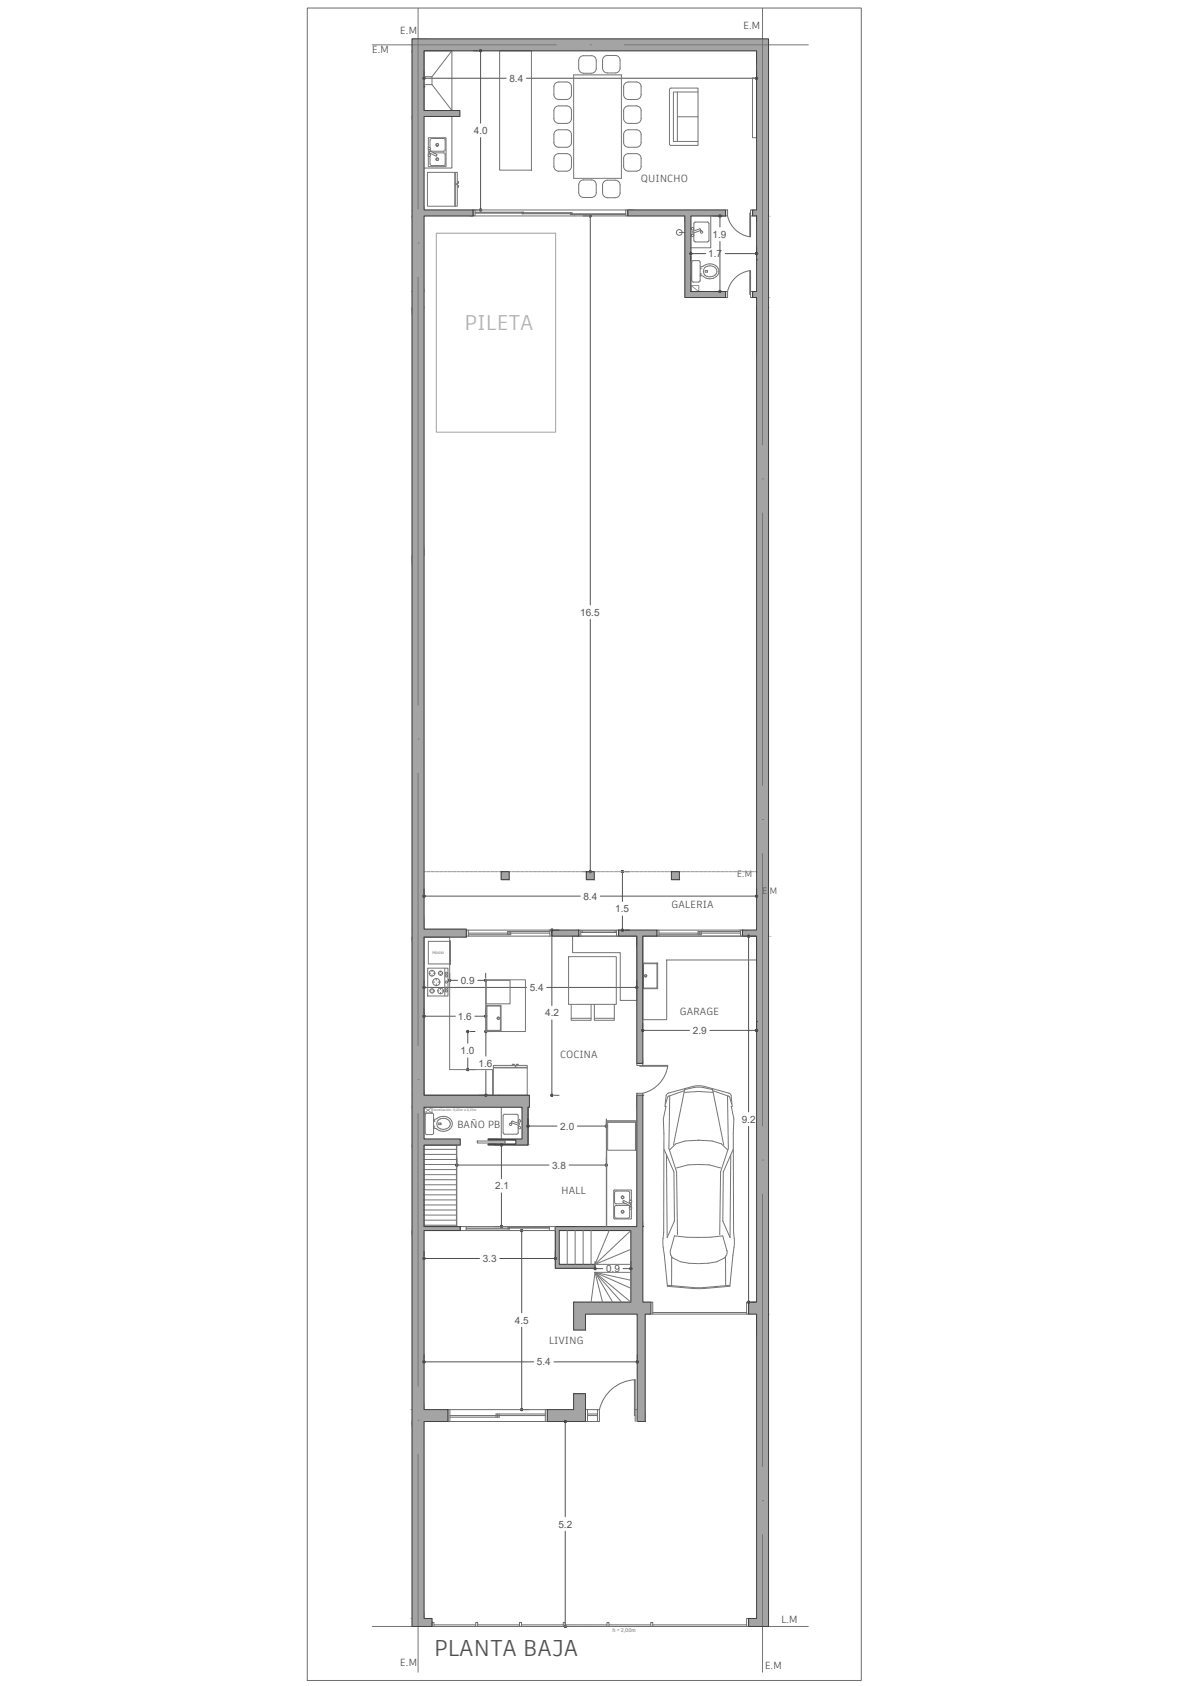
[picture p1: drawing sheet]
<svg xmlns="http://www.w3.org/2000/svg" width="210mm" height="297mm" viewBox="0 0 210 297" stroke-linecap="round" stroke-linejoin="round" font-family="sans-serif">
<defs><g id="words">
<text font-size="4" fill="#535353" x="76.4" y="291.8">PLANTA BAJA</text>
<text font-size="3.7" fill="#b2b2b2" x="81.8" y="58.2">PILETA</text>
<g font-size="1.8" fill="#535353">
<text x="131" y="5.1">E.M</text>
<text x="65.5" y="9.4">E.M</text>
<text x="70.5" y="6">E.M</text>
<text x="89.8" y="14.4">8.4</text>
<text x="83.5" y="23.6">4.0</text>
<text x="113" y="32.1">QUINCHO</text>
<text x="125.6" y="41.9">1.9</text>
<text x="124.8" y="45.3">1.7</text>
<text x="102.3" y="108.5">16.5</text>
<text x="102.8" y="158.5">8.4</text>
<text x="108.4" y="160.7">1.5</text>
<text x="118.4" y="160">GALERIA</text>
<text x="81.2" y="173.3">0.9</text>
<text x="80.7" y="179.6">1.6</text>
<text x="93.4" y="174.6">5.4</text>
<text x="96.1" y="179">4.2</text>
<text x="119.8" y="178.9">GARAGE</text>
<text x="81.2" y="185.7">1.0</text>
<text x="122.1" y="182.1">2.9</text>
<text x="84.3" y="188">1.6</text>
<text x="98.7" y="186.3">COCINA</text>
<text x="130.7" y="197.8">9.2</text>
<text x="80.5" y="198.7">BAÑO PB</text>
<text x="98.8" y="199">2.0</text>
<text x="87.3" y="209.5">2.1</text>
<text x="97.3" y="205.9">3.8</text>
<text x="98.9" y="210.3">HALL</text>
<text x="85.1" y="222.3">3.3</text>
<text x="106.8" y="224.1">0.9</text>
<text x="90.7" y="233.2">4.5</text>
<text x="96.8" y="236.7">LIVING</text>
<text x="94.6" y="240.6">5.4</text>
<text x="98.4" y="269.1">5.2</text>
<text x="137.7" y="286">L.M</text>
<text x="70.5" y="293.5">E.M</text>
<text x="134.8" y="294.1">E.M</text>
</g>
<g font-size="1.6" fill="#535353">
<text x="129.9" y="154.6">E.M</text>
<text x="134.3" y="157.6">E.M</text>
</g>
<text font-size=".9" fill="#535353" x="108" y="287.5">h = 2,00m</text>
<text font-size=".8" fill="#757575" x="76.2" y="168.1">Horno</text>
<text font-size=".6" fill="#535353" x="76.3" y="195.7">Ventilación: 0,20m x 0,15m</text>
</g></defs>
<!-- layer: 0- HATCH -->
<g fill="#a4a4a4" stroke="#a4a4a4" stroke-width=".18">
<path d="M112.2 193l1.1 23.1v-23.1zM112.2 193l1.1 23.1h-1.1z"/>
<path d="M97.9 216.1l15.4 .7v-.7zM97.9 216.1l15.4 .7h-15.4z"/>
<path d="M97.9 216.8l.7 6v-6zM97.9 216.8l.7 6h-.7z"/>
<path d="M97.9 222.8l7 .7v-.7zM97.9 222.8l7 .7h-7z"/>
<path d="M111.2 216.8l2.1 12.6v-12.6zM111.2 216.8l2.1 12.6h-2.1z"/>
<path d="M101.1 229.4l13.6 2.1v-2.1zM101.1 229.4l13.6 2.1h-13.6z"/>
<path d="M101.1 231.5l2.1 2.8v-2.8zM101.1 231.5l2.1 2.8h-2.1z"/>
<path d="M112.3 231.5l1.4 18.9v-18.9zM112.3 231.5l1.4 18.9h-1.4z"/>
<path d="M118.3 153.6l1.4 1.4v-1.4zM118.3 153.6l1.4 1.4h-1.4z"/>
<path d="M103.3 153.6l1.4 1.4v-1.4zM103.3 153.6l1.4 1.4h-1.4z"/>
<path d="M88.3 153.6l1.4 1.4v-1.4zM88.3 153.6l1.4 1.4h-1.4z"/>
<path d="M109 163.9l6.8 1v-1zM109 163.9l6.8 1h-6.8z"/>
<path d="M97.3 163.9l4.7 1v-1zM97.3 163.9l4.7 1h-4.7z"/>
<path d="M112.2 164.9l1.1 22.5v-22.5zM112.2 164.9l1.1 22.5h-1.1z"/>
<path d="M72.6 6.9l62.8 2v-2zM72.6 6.9l62.8 2h-62.8z"/>
<path d="M72.6 8.9l2.1 10.6v-10.6zM72.6 8.9l2.1 10.6h-2.1z"/>
<path d="M72.6 19.5l8.4 1v-1zM72.6 19.5l8.4 1h-8.4z"/>
<path d="M133.3 8.9l2.1 28.1v-28.1zM133.3 8.9l2.1 28.1h-2.1z"/>
<path d="M72.6 20.5l2.1 16.5v-16.5zM72.6 20.5l2.1 16.5h-2.1z"/>
<path d="M132.6 37l2.8 1v-1zM132.6 37l2.8 1h-2.8z"/>
<path d="M72.6 37l10.8 1v-1zM72.6 37l10.8 1h-10.8z"/>
<path d="M133.3 38l2.1 13.4v-13.4zM133.3 38l2.1 13.4h-2.1z"/>
<path d="M72.6 38l2.1 13.4v-13.4zM72.6 38l2.1 13.4h-2.1z"/>
<path d="M132.6 51.4l2.8 1v-1zM132.6 51.4l2.8 1h-2.8z"/>
<path d="M133.3 52.4l2.1 1.8v-1.8zM133.3 52.4l2.1 1.8h-2.1z"/>
<path d="M72.6 51.4l2.1 2.8v-2.8zM72.6 51.4l2.1 2.8h-2.1z"/>
<path d="M72.6 54.2l2.1 43.7v-43.7zM72.6 54.2l2.1 43.7h-2.1z"/>
<path d="M72.6 97.9l2.1 65.8v-65.8zM72.6 97.9l2.1 65.8h-2.1z"/>
<path d="M133.3 54.2l2.1 109.7v-109.7zM133.3 54.2l2.1 109.7h-2.1z"/>
<path d="M130.9 163.9l4.5 1v-1zM130.9 163.9l4.5 1h-4.5z"/>
<path d="M72.6 163.7l9.6 1.4v-1.4zM72.6 163.7l9.6 1.4h-9.6z"/>
<path d="M72.6 165.1l2.1 27.9v-27.9zM72.6 165.1l2.1 27.9h-2.1z"/>
<path d="M72.6 193l20.7 2.1v-2.1zM72.6 193l20.7 2.1h-20.7z"/>
<path d="M92 195.1l1.1 5.6v-5.6zM92 195.1l1.1 5.6h-1.1z"/>
<path d="M72.6 195.1l2.1 5.6v-5.6zM72.6 195.1l2.1 5.6h-2.1z"/>
<path d="M86 200.7l7.1 .1v-.1zM86 200.7l7.1 .1h-7.1z"/>
<path d="M90.9 200.8l2.2 .8v-.8zM90.9 200.8l2.2 .8h-2.2z"/>
<path d="M86 201.6l7.1 .1v-.1zM86 201.6l7.1 .1h-7.1z"/>
<path d="M72.6 200.7l8.5 1v-1zM72.6 200.7l8.5 1h-8.5z"/>
<path d="M72.6 201.7l2.1 14.4v-14.4zM72.6 201.7l2.1 14.4h-2.1z"/>
<path d="M72.6 216.1l8.5 .7v-.7zM72.6 216.1l8.5 .7h-8.5z"/>
<path d="M133.3 164.9l2.1 64.5v-64.5zM133.3 164.9l2.1 64.5h-2.1z"/>
<path d="M131.9 229.4l3.5 2.1v-2.1zM131.9 229.4l3.5 2.1h-3.5z"/>
<path d="M101.1 245.5l2.1 2.8v-2.8zM101.1 245.5l2.1 2.8h-2.1z"/>
<path d="M72.6 216.8l2.1 31.5v-31.5zM72.6 216.8l2.1 31.5h-2.1z"/>
<path d="M96.5 248.3l6.7 2.1v-2.1zM96.5 248.3l6.7 2.1h-6.7z"/>
<path d="M72.6 248.3l6.3 2.1v-2.1zM72.6 248.3l6.3 2.1h-6.3z"/>
<path d="M133.3 231.5l2.1 53.6v-53.6zM133.3 231.5l2.1 53.6h-2.1z"/>
<path d="M72.6 250.4l2.1 34.7v-34.7zM72.6 250.4l2.1 34.7h-2.1z"/>
<path d="M131.9 285.1l3.5 1.5v-1.5zM131.9 285.1l3.5 1.5h-3.5z"/>
<path d="M72.6 285.1l3.5 1.5v-1.5zM72.6 285.1l3.5 1.5h-3.5z"/>
<path d="M110.6 37l17.3 1v-1zM110.6 37l17.3 1h-17.3z"/>
<path d="M120.7 38l1.1 13.4v-13.4zM120.7 38l1.1 13.4h-1.1z"/>
<path d="M120.7 51.4l7.2 1v-1zM120.7 51.4l7.2 1h-7.2z"/>
</g>
<!-- layer: 0- MUROS -->
<g fill="none" stroke="#424242" stroke-width=".18">
<path d="M72.6 6.9h62.8v279.7h-3.5v-1.5h1.4v-53.6h-1.4v-2.1h1.4v-64.5h-2.4v-1h2.4v-111.5h-.7v-1h.7v-13.4h-.7v-1h.7v-28.1h-58.6v10.6h6.3v1h-6.3v16.5h8.7v1h-8.7v125.7h7.5v1.4h-7.5v27.9h18.6v2.1h-.2v6.6h-7.1v-.1h4.9v-.8h-4.9v-.1h6v-5.6h-17.3v5.6h6.4v1h-6.4v14.4h6.4v.7h-6.4v31.5h4.2v2.1h-4.2v34.7h1.4v1.5h-3.5zM74.7 15.3h.1M110.6 37h17.3v1h-6.1v13.4h6.1v1h-7.2v-14.4h-10.1zM133.3 45.8h.1M88.3 153.6h1.4v1.4h-1.4zM103.3 153.6h1.4v1.4h-1.4zM118.3 153.6h1.4v1.4h-1.4zM97.3 163.9h4.7v1h-4.7zM109 163.9h6.8v1h-2.5v22.5h-1.1v-22.5h-3.2zM133.3 180h.1M86.8 193h.1M87.9 193h.1"/>
<path d="M93.1 195.1v6.6M112.2 193h1.1v36.4h1.4v2.1h-1v18.9h-1.4v-18.9h-9.1v2.8h-2.1v-4.9h10.1v-12.6h-12.6v6h6.3v.7h-7v-7.4h14.3zM113.3 193h.1M98.9 216.1h.1M113.3 216.1h.1M96.5 248.3h4.6v-2.8h2.1v4.9h-6.7z"/>
</g>
<!-- layer: 0- TEXTOS -->
<g fill="none" stroke="#535353" stroke-width=".18">
<path d="M74.7 12.5v.9M74.7 13.8h14.5M83.4 8.9h.9M84.7 8.9v12.8M92.8 13.8h40.5M133.3 12.5v.9M83.4 37h.9M84.7 24.2v12.8M102.8 38h.8M104 38v68.6M125.6 38h1.7M126.9 38v2"/>
<path d="M121.8 45.1v.8M121.8 44.7h2.6M125.6 51.4h1.6M126.9 42.5v8.9M127.8 44.7h5.5M133.3 43.4v.8M104 109.1v44.5M74.7 156.6v.8M74.7 157.9h27.6M102.8 153.6h.8M105.8 157.9h27.5M109.7 153.6v5.2"/>
<path d="M110.1 153.6h.9M133.3 156.6v.8M74.7 172.7v.8M74.7 177.8v.8M74.7 179h5.6M74.7 174h18.1M79.2 171.5v.8M79.2 172.7h1.4M83.7 179h1.9M84.2 172.7h1.4M85.6 171.5v.8M85.6 177.8v.8"/>
<path d="M96.4 174h15.8M97.3 163.9v13.3M97.3 179.7v13.3M97.7 163.9h.8M109.7 161.4v2.5M110.1 163.9h.9M112.2 172.7v.8M131.9 164.9v31M132.4 164.9h.8M82.4 181.7v2.1M82.4 186.4v2M82.9 181.7h.8"/>
<path d="M82.9 188.4h.8M84.4 193h2M85.6 181.7v4.4M85.6 188.6v4.4M86 181.7h.9M93.1 197.1v.9M93.1 198.4h5.1M97.7 193h.8M101.7 198.4h5.2M106.9 197.1v.9M113.3 180.3v.8M113.3 181.5h8.2"/>
<path d="M125.1 181.5h8.2M131.9 198.4v31M133.3 180.3v.8M80.5 204v.8M80.5 205.3h16.2M87.1 201.7h.8M87.1 216.1h.8M88.4 201.7v6M88.4 210.2v5.9M91.9 216.8v14.5M92.4 216.8h.8M100.3 205.3h6.6"/>
<path d="M106.9 204v.8M74.7 220.5v.8M74.7 238.7v.8M74.7 221.7h9.8M74.7 239.9h19.4M88.1 221.7h9.8M91.9 233.8v14.5M97.6 239.9h14.7M97.9 220.5v.8M104.9 222.2v.9M104.9 223.5h1.3M109.8 223.5h1.4"/>
<path d="M111.2 222.2v.9M112.3 238.7v.8M132.4 229.4h.8M92.4 248.3h.8M99.6 250.4v16.8M100.1 250.4h.8M99.6 269.8v16.8M100.1 286.6h.8"/>
</g>
<g fill="#535353" stroke="#535353" stroke-width=".18">
<path d="M104 153.6v.1zM104 153.6l.2 .1zM104 153.6l.2 .1z"/>
<path d="M104 153.6h.2zM104.1 153.4l-.1 .2zM104 153.4v.2z"/>
<path d="M104 153.4v.2zM104 153.4v.2zM103.9 153.5l.1 .1z"/>
<path d="M103.9 153.6h.1zM103.9 153.7l.1-.1zM104 153.6v.1z"/>
<path d="M104 37.9v.1zM104 37.9v.1zM103.9 38h.1z"/>
<path d="M103.9 38h.1zM103.9 38.1l.1-.1zM104 38v.2z"/>
<path d="M104 38v.2zM104 38l.2 .1zM104 38h.2z"/>
<path d="M104 38h.2zM104.1 37.9l-.1 .1zM104 37.9v.1z"/>
<path d="M85.6 179h.1zM85.7 178.9l-.1 .1zM85.6 178.9v.1z"/>
<path d="M85.5 178.9l.1 .1zM85.5 179h.1zM85.5 179h.1z"/>
<path d="M85.4 179h.2zM85.5 179.1l.1-.1zM85.6 179l-.1 .2z"/>
<path d="M85.6 179v.2zM85.6 179l.1 .1zM85.6 179h.2z"/>
<path d="M74.6 179h.1zM74.6 179.1l.1-.1zM74.7 179v.2z"/>
<path d="M74.7 179l.1 .2zM74.7 179l.1 .2zM74.7 179h.2z"/>
<path d="M74.7 179h.2zM74.8 178.9l-.1 .1zM74.7 178.9v.1z"/>
<path d="M74.7 178.9v.1zM74.6 179h.1zM74.6 179h.1z"/>
<path d="M85.6 172.7l.1-.1zM85.7 172.6l-.1 .1zM85.6 172.6v.1z"/>
<path d="M85.5 172.6l.1 .1zM85.5 172.6l.1 .1zM85.5 172.6l.1 .1z"/>
<path d="M85.4 172.7h.2zM85.5 172.8l.1-.1zM85.6 172.7l-.1 .2z"/>
<path d="M85.6 172.7v.2zM85.6 172.7l.1 .1zM85.6 172.7h.2z"/>
<path d="M79.1 172.7h.1zM79.1 172.8l.1-.1zM79.2 172.7v.2z"/>
<path d="M79.2 172.7l.1 .2zM79.2 172.7l.1 .2zM79.2 172.7h.2z"/>
<path d="M79.2 172.7l.2-.1zM79.3 172.6l-.1 .1zM79.2 172.6v.1z"/>
<path d="M79.2 172.6v.1zM79.1 172.6l.1 .1zM79.1 172.6l.1 .1z"/>
<path d="M112.2 174h.2zM112.3 173.8l-.1 .2zM112.2 173.8v.2z"/>
<path d="M112.2 173.8v.2zM112.2 173.8v.2zM112.1 173.9l.1 .1z"/>
<path d="M112.1 174h.1zM112.1 174h.1zM112.2 174v.1z"/>
<path d="M112.2 174v.1zM112.2 174h.2zM112.2 174h.2z"/>
<path d="M74.6 174h.1zM74.6 174h.1zM74.7 174v.1z"/>
<path d="M74.7 174l.1 .1zM74.7 174l.1 .1zM74.7 174h.2z"/>
<path d="M74.7 174h.2zM74.8 173.8l-.1 .2zM74.7 173.8v.2z"/>
<path d="M74.7 173.8v.2zM74.7 173.8v.2zM74.6 173.9l.1 .1z"/>
<path d="M85.5 181.6l.1 .1zM85.5 181.6l.1 .1zM85.5 181.7h.1z"/>
<path d="M85.5 181.7h.1zM85.5 181.8l.1-.1zM85.6 181.7l-.1 .2z"/>
<path d="M85.6 181.7v.2zM85.6 181.7l.2 .1zM85.6 181.7h.2z"/>
<path d="M85.6 181.7h.2zM85.7 181.6l-.1 .1zM85.6 181.6v.1z"/>
<path d="M85.6 193v.1zM85.6 193h.2zM85.6 193h.2z"/>
<path d="M85.6 193h.2zM85.7 192.8l-.1 .2zM85.6 192.8v.2z"/>
<path d="M85.5 192.8l.1 .2zM85.5 192.8l.1 .2zM85.5 192.9l.1 .1z"/>
<path d="M85.5 193h.1zM85.5 193h.1zM85.6 193l-.1 .1z"/>
<path d="M82.4 188.4l.1 .2zM82.4 188.4l.1 .2zM82.4 188.4h.2z"/>
<path d="M82.4 188.4h.2zM82.5 188.3l-.1 .1zM82.4 188.3v.1z"/>
<path d="M82.4 188.3v.1zM82.3 188.4h.1zM82.3 188.4h.1z"/>
<path d="M82.3 188.4h.1zM82.3 188.5l.1-.1zM82.4 188.4v.2z"/>
<path d="M82.4 181.6v.1zM82.4 181.6v.1zM82.3 181.7h.1z"/>
<path d="M82.3 181.7h.1zM82.3 181.8l.1-.1zM82.4 181.7v.2z"/>
<path d="M82.4 181.7l.1 .2zM82.4 181.7l.1 .2zM82.4 181.7h.2z"/>
<path d="M82.4 181.7h.2zM82.5 181.6l-.1 .1zM82.4 181.6v.1z"/>
<path d="M104.7 223.5h.2zM104.7 223.6l.2-.1zM104.9 223.5v.2z"/>
<path d="M104.9 223.5l.1 .1zM104.9 223.5l.1 .1zM104.9 223.5h.1z"/>
<path d="M104.9 223.5h.1zM105 223.4l-.1 .1zM104.9 223.3v.2z"/>
<path d="M104.8 223.4l.1 .1zM104.8 223.4l.1 .1zM104.7 223.4l.2 .1z"/>
<path d="M111.2 223.5h.1zM111.3 223.4l-.1 .1zM111.2 223.3v.2z"/>
<path d="M111.1 223.4l.1 .1zM111.1 223.4l.1 .1zM111.1 223.4l.1 .1z"/>
<path d="M111 223.5h.2zM111.1 223.6l.1-.1zM111.2 223.5l-.1 .1z"/>
<path d="M111.2 223.5v.2zM111.2 223.5l.1 .1zM111.2 223.5h.1z"/>
<path d="M91.9 216.7v.1zM91.9 216.7v.1zM91.8 216.7l.1 .1z"/>
<path d="M91.8 216.8h.1zM91.8 216.9l.1-.1zM91.9 216.8v.2z"/>
<path d="M91.9 216.8v.2zM91.9 216.8l.2 .1zM91.9 216.8l.2 .1z"/>
<path d="M91.9 216.8h.2zM92 216.7l-.1 .1zM91.9 216.6v.2z"/>
<path d="M91.9 248.3v.2zM91.9 248.3l.2 .1zM91.9 248.3h.2z"/>
<path d="M91.9 248.3h.2zM92 248.2l-.1 .1zM91.9 248.2v.1z"/>
<path d="M91.9 248.2v.1zM91.8 248.3h.1zM91.8 248.3h.1z"/>
<path d="M91.8 248.3h.1zM91.8 248.4l.1-.1zM91.9 248.3v.2z"/>
<path d="M74.6 221.7h.1zM74.6 221.8l.1-.1zM74.7 221.7v.2z"/>
<path d="M74.7 221.7l.1 .2zM74.7 221.7l.2 .1zM74.7 221.7l.2 .1z"/>
<path d="M74.7 221.7h.2zM74.8 221.6l-.1 .1zM74.7 221.6v.1z"/>
<path d="M74.7 221.6v.1zM74.7 221.6v.1zM74.6 221.6l.1 .1z"/>
<path d="M97.9 221.7h.1zM97.9 221.6v.1zM97.9 221.6v.1z"/>
<path d="M97.8 221.6l.1 .1zM97.8 221.6l.1 .1zM97.7 221.6l.2 .1z"/>
<path d="M97.7 221.7h.2zM97.7 221.8l.2-.1zM97.9 221.7v.2z"/>
<path d="M97.9 221.7v.2zM97.9 221.7l.1 .1zM97.9 221.7l.1 .1z"/>
<path d="M112.3 239.9l.1-.1zM112.4 239.8l-.1 .1zM112.3 239.8v.1z"/>
<path d="M112.2 239.8l.1 .1zM112.2 239.8l.1 .1zM112.2 239.8l.1 .1z"/>
<path d="M112.2 239.9h.1zM112.2 240l.1-.1zM112.3 239.9l-.1 .2z"/>
<path d="M112.3 239.9v.2zM112.3 239.9l.1 .2zM112.3 239.9h.2z"/>
<path d="M74.6 239.9h.1zM74.6 240l.1-.1zM74.7 239.9v.2z"/>
<path d="M74.7 239.9l.1 .2zM74.7 239.9l.1 .2zM74.7 239.9h.2z"/>
<path d="M74.7 239.9l.2-.1zM74.8 239.8l-.1 .1zM74.7 239.8v.1z"/>
<path d="M74.7 239.8v.1zM74.6 239.8l.1 .1zM74.6 239.8l.1 .1z"/>
<path d="M80.4 205.3h.1zM80.4 205.3h.1zM80.5 205.3l-.1 .1z"/>
<path d="M80.5 205.3v.1zM80.5 205.3h.2zM80.5 205.3h.2z"/>
<path d="M80.5 205.3h.2zM80.6 205.1l-.1 .2zM80.5 205.1v.2z"/>
<path d="M80.4 205.1l.1 .2zM80.4 205.1l.1 .2zM80.4 205.2l.1 .1z"/>
<path d="M106.9 205.3h.1zM106.9 205.1v.2zM106.9 205.1v.2z"/>
<path d="M106.8 205.1l.1 .2zM106.8 205.1l.1 .2zM106.7 205.2l.2 .1z"/>
<path d="M106.7 205.3h.2zM106.7 205.3h.2zM106.9 205.3l-.1 .1z"/>
<path d="M106.9 205.3v.1zM106.9 205.3v.1zM106.9 205.3h.1z"/>
<path d="M88.3 201.6l.1 .1zM88.3 201.6l.1 .1zM88.2 201.7h.2z"/>
<path d="M88.2 201.7h.2zM88.2 201.8l.2-.1zM88.4 201.7l-.1 .2z"/>
<path d="M88.4 201.7v.2zM88.4 201.7l.1 .1zM88.4 201.7l.1 .1z"/>
<path d="M88.4 201.7h.1zM88.4 201.6v.1zM88.4 201.6v.1z"/>
<path d="M88.4 216.1v.2zM88.4 216.1l.1 .1zM88.4 216.1h.1z"/>
<path d="M88.4 216.1l.1-.1zM88.4 216v.1zM88.4 215.9v.2z"/>
<path d="M88.3 216l.1 .1zM88.3 216l.1 .1zM88.2 216l.2 .1z"/>
<path d="M88.2 216.1h.2zM88.2 216.2l.2-.1zM88.4 216.1l-.1 .1z"/>
<path d="M74.6 157.9h.1zM74.6 158l.1-.1zM74.7 157.9v.1z"/>
<path d="M74.7 157.9l.1 .1zM74.7 157.9l.1 .1zM74.7 157.9h.2z"/>
<path d="M74.7 157.9l.2-.1zM74.8 157.7l-.1 .2zM74.7 157.7v.2z"/>
<path d="M74.7 157.7v.2zM74.6 157.8l.1 .1zM74.6 157.8l.1 .1z"/>
<path d="M133.3 157.9l.2-.1zM133.4 157.7l-.1 .2zM133.3 157.7v.2z"/>
<path d="M133.3 157.7v.2zM133.3 157.7v.2zM133.2 157.8l.1 .1z"/>
<path d="M133.2 157.9h.1zM133.2 158l.1-.1zM133.3 157.9v.1z"/>
<path d="M133.3 157.9v.1zM133.3 157.9l.2 .1zM133.3 157.9h.2z"/>
<path d="M109.7 163.9l.1 .1zM109.7 163.9l.1 .1zM109.7 163.9l.1 .1z"/>
<path d="M109.7 163.9h.2zM109.8 163.7l-.1 .2zM109.7 163.7v.2z"/>
<path d="M109.6 163.7l.1 .2zM109.6 163.7l.1 .2zM109.6 163.8l.1 .1z"/>
<path d="M109.5 163.9h.2zM109.6 164l.1-.1zM109.7 163.9v.1z"/>
<path d="M109.6 153.4l.1 .2zM109.6 153.5l.1 .1zM109.6 153.5l.1 .1z"/>
<path d="M109.5 153.6h.2zM109.6 153.7l.1-.1zM109.7 153.6v.1z"/>
<path d="M109.7 153.6l.1 .1zM109.7 153.6l.1 .1zM109.7 153.6l.1 .1z"/>
<path d="M109.7 153.6h.2zM109.8 153.4l-.1 .2zM109.7 153.4v.2z"/>
<path d="M131.9 229.4l.1 .1zM131.9 229.4l.2 .1zM131.9 229.4l.2 .1z"/>
<path d="M131.9 229.4h.2zM132 229.3l-.1 .1zM131.9 229.3v.1z"/>
<path d="M131.9 229.3v.1zM131.9 229.3v.1zM131.8 229.3l.1 .1z"/>
<path d="M131.8 229.4h.1zM131.8 229.5l.1-.1zM131.9 229.4v.2z"/>
<path d="M131.9 164.8v.1zM131.8 164.8l.1 .1zM131.8 164.8l.1 .1z"/>
<path d="M131.8 164.9h.1zM131.8 165l.1-.1zM131.9 164.9v.2z"/>
<path d="M131.9 164.9l.1 .2zM131.9 164.9l.1 .2zM131.9 164.9h.2z"/>
<path d="M131.9 164.9l.2-.1zM132 164.8l-.1 .1zM131.9 164.8v.1z"/>
<path d="M113.1 181.5h.2zM113.1 181.6l.2-.1zM113.3 181.5v.2z"/>
<path d="M113.3 181.5l.1 .2zM113.3 181.5l.1 .2zM113.3 181.5h.1z"/>
<path d="M113.3 181.5l.1-.1zM113.4 181.4l-.1 .1zM113.3 181.4v.1z"/>
<path d="M113.2 181.4l.1 .1zM113.1 181.4l.2 .1zM113.1 181.4l.2 .1z"/>
<path d="M133.3 181.5l.2-.1zM133.4 181.4l-.1 .1zM133.3 181.4v.1z"/>
<path d="M133.3 181.4v.1zM133.3 181.4v.1zM133.2 181.4l.1 .1z"/>
<path d="M133.2 181.5h.1zM133.2 181.6l.1-.1zM133.3 181.5v.2z"/>
<path d="M133.3 181.5v.2zM133.3 181.5l.2 .1zM133.3 181.5h.2z"/>
<path d="M92.9 198.4h.2zM92.9 198.5l.2-.1zM93.1 198.4v.2z"/>
<path d="M93.1 198.4v.2zM93.1 198.4l.1 .1zM93.1 198.4l.1 .1z"/>
<path d="M93.1 198.4h.1zM93.1 198.3v.1zM93.1 198.2v.2z"/>
<path d="M93 198.3l.1 .1zM92.9 198.3l.2 .1zM92.9 198.3l.2 .1z"/>
<path d="M106.9 198.4h.1zM106.9 198.3v.1zM106.9 198.2v.2z"/>
<path d="M106.8 198.3l.1 .1zM106.8 198.3l.1 .1zM106.7 198.3l.2 .1z"/>
<path d="M106.7 198.4h.2zM106.7 198.5l.2-.1zM106.9 198.4l-.1 .1z"/>
<path d="M106.9 198.4v.2zM106.9 198.4v.1zM106.9 198.4l.1 .1z"/>
<path d="M97.3 193v.1zM97.3 193h.1zM97.3 193h.1z"/>
<path d="M97.3 193h.1zM97.3 192.8v.2zM97.3 192.8v.2z"/>
<path d="M97.2 192.8l.1 .2zM97.2 192.8l.1 .2zM97.1 192.9l.2 .1z"/>
<path d="M97.1 193h.2zM97.1 193h.2zM97.3 193v.1z"/>
<path d="M97.2 163.7l.1 .2zM97.2 163.7l.1 .2zM97.1 163.8l.2 .1z"/>
<path d="M97.1 163.9h.2zM97.1 164l.2-.1zM97.3 163.9v.1z"/>
<path d="M97.3 163.9v.1zM97.3 163.9l.1 .1zM97.3 163.9l.1 .1z"/>
<path d="M97.3 163.9h.1zM97.3 163.7v.2zM97.3 163.7v.2z"/>
<path d="M99.5 250.3l.1 .1zM99.5 250.3l.1 .1zM99.5 250.4h.1z"/>
<path d="M99.5 250.4h.1zM99.5 250.5l.1-.1zM99.6 250.4l-.1 .2z"/>
<path d="M99.6 250.4v.2zM99.6 250.4l.2 .1zM99.6 250.4l.2 .1z"/>
<path d="M99.6 250.4h.2zM99.7 250.3l-.1 .1zM99.6 250.3v.1z"/>
<path d="M99.6 286.6l.1 .1zM99.6 286.6l.1 .1zM99.6 286.6h.2z"/>
<path d="M99.6 286.6l.2-.1zM99.7 286.4l-.1 .2zM99.6 286.4v.2z"/>
<path d="M99.5 286.4l.1 .2zM99.5 286.5l.1 .1zM99.5 286.5l.1 .1z"/>
<path d="M99.5 286.6h.1zM99.5 286.6h.1zM99.6 286.6l-.1 .1z"/>
<path d="M84.7 37v.2zM84.7 37l.1 .1zM84.7 37h.2z"/>
<path d="M84.7 37l.1-.1zM84.8 36.9l-.1 .1zM84.7 36.8v.2z"/>
<path d="M84.6 36.9l.1 .1zM84.6 36.9l.1 .1zM84.6 36.9l.1 .1z"/>
<path d="M84.5 37h.2zM84.6 37.1l.1-.1zM84.7 37l-.1 .1z"/>
<path d="M84.6 8.8l.1 .1zM84.6 8.8l.1 .1zM84.6 8.9h.1z"/>
<path d="M84.5 8.9h.2zM84.6 9l.1-.1zM84.7 8.9l-.1 .2z"/>
<path d="M84.7 8.9v.2zM84.7 8.9l.1 .1zM84.7 8.9l.1 .1z"/>
<path d="M84.7 8.9h.2zM84.8 8.8l-.1 .1zM84.7 8.8v.1z"/>
<path d="M74.6 13.8h.1zM74.6 13.9l.1-.1zM74.7 13.8v.1z"/>
<path d="M74.7 13.8l.1 .1zM74.7 13.8l.1 .1zM74.7 13.8l.2 .1z"/>
<path d="M74.7 13.8h.2zM74.8 13.6l-.1 .2zM74.7 13.6v.2z"/>
<path d="M74.7 13.6v.2zM74.7 13.6v.2zM74.6 13.7l.1 .1z"/>
<path d="M133.3 13.8h.2zM133.4 13.6l-.1 .2zM133.3 13.6v.2z"/>
<path d="M133.3 13.6v.2zM133.3 13.6v.2zM133.2 13.7l.1 .1z"/>
<path d="M133.2 13.8h.1zM133.2 13.9l.1-.1zM133.3 13.8v.1z"/>
<path d="M133.3 13.8v.1zM133.3 13.8l.2 .1zM133.3 13.8l.2 .1z"/>
<path d="M126.9 51.4v.1zM126.9 51.4h.1zM126.9 51.4h.1z"/>
<path d="M126.9 51.4h.1zM127 51.2l-.1 .2zM126.9 51.2v.2z"/>
<path d="M126.8 51.2l.1 .2zM126.7 51.3l.2 .1zM126.7 51.3l.2 .1z"/>
<path d="M126.7 51.4h.2zM126.7 51.4h.2zM126.9 51.4l-.1 .1z"/>
<path d="M126.8 37.9l.1 .1zM126.8 37.9l.1 .1zM126.7 38h.2z"/>
<path d="M126.7 38h.2zM126.7 38.1l.2-.1zM126.9 38l-.1 .2z"/>
<path d="M126.9 38v.2zM126.9 38l.1 .1zM126.9 38h.1z"/>
<path d="M126.9 38h.1zM127 37.9l-.1 .1zM126.9 37.9v.1z"/>
<path d="M133.3 44.7l.2-.1zM133.4 44.5l-.1 .2zM133.3 44.5v.2z"/>
<path d="M133.3 44.5v.2zM133.3 44.5v.2zM133.2 44.6l.1 .1z"/>
<path d="M133.2 44.7h.1zM133.2 44.8l.1-.1zM133.3 44.7v.1z"/>
<path d="M133.3 44.7v.1zM133.3 44.7l.2 .1zM133.3 44.7h.2z"/>
<path d="M121.6 44.7h.2zM121.6 44.8l.2-.1zM121.8 44.7l-.1 .1z"/>
<path d="M121.8 44.7v.1zM121.8 44.7v.1zM121.8 44.7h.1z"/>
<path d="M121.8 44.7l.1-.1zM121.8 44.5v.2zM121.8 44.5v.2z"/>
<path d="M121.7 44.5l.1 .2zM121.6 44.6l.2 .1zM121.6 44.6l.2 .1z"/>
</g>
<!-- layer: 0- MOB -->
<g fill="none" stroke="#757575" stroke-width=".18">
<path d="M74.7 13.5h1.4v1.4h-1.4M76.1 14.9l3.5 4.6v-10.6h-4.9v10.6h4.9M79.6 8.9l-3.5 4.6M88.1 8.9h5.6v21.1h-5.6zM97.6 19.5a.84 .84 0 0 1 .9-.8h1.4a.84 .84 0 0 1 .8 .8M97.6 19.5v1.4a.84 .84 0 0 0 .9 .8M97.9 14.7a2.78 2.78 0 0 1 2.3-.2l.3 .2a2.8 2.8 0 0 1 .1 2.3l-.1 .3a2.69 2.69 0 0 1-2.4 .2l-.2-.2a2.78 2.78 0 0 1-.2-2.3zM100.7 19.5v1.4a.84 .84 0 0 1-.8 .8M101.1 13.2h8.4v18.2h-8.4zM102.2 10.1a2.9 2.9 0 0 1 2.4-.2l.2 .2a2.8 2.8 0 0 1 .2 2.3l-.2 .3a2.68 2.68 0 0 1-2.3 .1l-.3-.1a2.66 2.66 0 0 1-.1-2.4zM107 9.8h1.4a.84 .84 0 0 1 .9 .8v1.4a.84 .84 0 0 1-.9 .9h-1.4M107 9.8a.86 .86 0 0 0-.8 .8v1.4a.84 .84 0 0 0 .8 .9"/>
<path d="M109.9 19.5v1.4a.84 .84 0 0 0 .8 .8M110.7 18.7h1.5M110.7 17.5h1.5M110.7 14.4h1.5M110.7 18.7a.84 .84 0 0 0-.8 .8M110.7 14.4a.84 .84 0 0 0-.8 .9v1.4a.84 .84 0 0 0 .8 .8M112.2 18.7a.84 .84 0 0 1 .8 .8M112.2 14.4a.84 .84 0 0 1 .8 .9M113 15.3v1.4M113 19.5v1.4M113 16.7a.84 .84 0 0 1-.8 .8M118 15.7l.3-.2h4.7v10.1h-4.7l-.3-.1z"/>
<path d="M119.4 16.2v8.7M123 16.2h-4.3v8.7h4.3M132.6 13.8h.7v10.5h-.7zM75.3 30.4h5.3v5.9h-5.3zM75.5 26v-1.7h3.1v5l-3.1 .1v-1.9M75.5 26.3v.9M75.8 26v-1.3l.1-.3h2.3l.3 .3v1.7M75.8 27v.2M75.8 26.6l1.2 .7M75.8 26.6l-.1 .3 1.1 .6 .2-.2M76.4 26.9h1.8l.2 .2 .1 1.8-.2 .2h-2.4l-.1-.2v-1.4M78.5 26.4l-.3 .2h-2.1l-.3-.2"/>
<path d="M79.6 20.5v9.1h-4.9M80.2 30.4v5.9M80.2 32.4h.4M80.2 32.5h.4M80.6 32.2h.2M80.6 32.7h.2M80.8 31.9v.4zM80.8 32.6v.4zM97.6 29.3a.84 .84 0 0 0 .9 .9h1.4a.84 .84 0 0 0 .8-.9M97.6 27.9a.84 .84 0 0 1 .9-.8h1.4a.84 .84 0 0 1 .8 .8M97.6 27.9v1.4M97.9 23.1a2.92 2.92 0 0 1 2.3-.2l.3 .2a2.82 2.82 0 0 1 .1 2.3l-.1 .3a2.82 2.82 0 0 1-2.4 .2l-.2-.2a2.8 2.8 0 0 1-.2-2.3z"/>
<path d="M98.5 21.7h1.4M100.7 27.9v1.4M102 32.5v1.4a.84 .84 0 0 0 .8 .9M102.8 34.8h1.4M102.8 31.7h1.4M102.8 31.7a.84 .84 0 0 0-.8 .8M104.2 31.7a.84 .84 0 0 1 .9 .8M105.1 32.5v1.4a.84 .84 0 0 1-.9 .9M107 31.7h1.4a.84 .84 0 0 1 .9 .9v1.4a.84 .84 0 0 1-.9 .8M107 34.8h1.4M107 31.7a.84 .84 0 0 0-.8 .9v1.4a.86 .86 0 0 0 .8 .8M109.9 27.9v1.4"/>
<path d="M109.9 29.3a.84 .84 0 0 0 .8 .9M110.7 30.2h1.5M110.7 27.1h1.5M110.7 25.9h1.5M110.7 22.9h1.5M110.7 21.7h1.5M110.7 27.1a.84 .84 0 0 0-.8 .8M110.7 22.9a.84 .84 0 0 0-.8 .8v1.4a.84 .84 0 0 0 .8 .8M112.2 27.1a.84 .84 0 0 1 .8 .8M112.2 22.9a.84 .84 0 0 1 .8 .8M113 23.7v1.4M113 27.9v1.4"/>
<path d="M113 29.3a.84 .84 0 0 1-.8 .9M113 25.1a.84 .84 0 0 1-.8 .8M113 20.9a.84 .84 0 0 1-.8 .8M119.4 20.6h3.6M122.3 39.4v1.3M122.3 39.4l.3-.3h2.1l.2 .2v3l-.2 .3h-2.1l-.3-.3M125.3 38v5.7h-3.5M122 46l.2-.1h.9l.3 .1v3.4l-.1 .3h-1.1l-.2-.1zM122.2 41l1.2-.4v-.2l-1.3 .4 .1 .2 .1 1.3M123.4 47h.4a1.67 1.67 0 0 1 1.8-.5 1.67 1.67 0 0 1 1.1 1.5 1.72 1.72 0 0 1-2.9 .6h-.4M123.4 48.6h.1M124.3 47.7h.3l.1 .2h-.4z"/>
<path d="M126.3 48.1a1.14 1.14 0 0 0-.5-1.1 1.14 1.14 0 0 0-1.2-.1 1 1 0 0 0-.5 1.4 1 1 0 0 0 1.3 .4l.5-.1 .4-.5M74.7 165.1h4.5v23.3h7.6v4.6h-12.1zM75.4 170.6h3.6v4.9h-3.6zM75.6 171.5h.3M75.8 174.6h.1M76.1 171v.2M76.1 171.7v.3M76.1 174.2v.2M76.1 174.8v.2M76.3 173h.3M76.3 174.6h.2M76.4 171.5h.2"/>
<path d="M76.9 172.4v.3M76.9 173.3v.3M77.1 174.6h.3M77.2 173h.3M77.3 171.5h.1M77.6 171.1v.2M77.6 171.7v.1M77.6 174.1v.2M77.6 174.8v.3M77.8 171.5h.2M77.9 174.6h.2M78.4 170.6v4.9"/>
<path d="M79.2 165.8h.2v4.1h-.2zM79.2 165.8h-3.7v4h3.7M85.6 172.6h7v9.1h-7zM85.7 177.1h2.6v4.5h-2.6zM85.7 172.7h4.2v4.2h-4.2zM85.8 177.2h2.4v4.3h-2.4zM100.2 168.5h8.4v8.4h-8.4zM100.7 176.9v2.9h3.5v-2.9M100.7 179.4h3.5M100.9 164.9h11.3v11.4h-2.9v-8.5h-8.4zM104.8 176.9v2.9h3.5v-2.9M104.8 179.4h3.5"/>
<path d="M113.3 169.7h2.6v4.5h-2.6zM113.3 164.9h20v4.2h-15.8v10.5h-4.2zM113.4 169.8h2.4v4.3h-2.4zM75 196.2l.2-.1h.9l.3 .1v3.4l-.1 .2-1.1 .1-.2-.2zM76.4 198.8h.1M76.4 197.2h.4a1.66 1.66 0 0 1 1.8-.5 1.66 1.66 0 0 1 1.1 1.5 1.72 1.72 0 0 1-2.9 .6h-.4M77.7 197.9v.2h-.4v-.2h.3M79.3 197.7v.6M79.3 197.7a1.28 1.28 0 0 0-2.3 .1 1.15 1.15 0 0 0 .6 1.1 1.15 1.15 0 0 0 1.3-.2l.4-.4M87 187.7h5.9v5.3h-5.9zM87 188.1h5.9M88.3 195.1v5.6"/>
<path d="M88.9 196.3h2.1M88.9 196.3l-.2 .3v3.1l.2 .1h2.1M90.3 187.5h.3zM90.6 187.5v.2M90.8 187.7v.4M90.9 187.7v.4M91 187.5h.3zM91.1 196.3l.2 .3v1.3M91.1 187.5v.2M91.3 198.2v1.3l-.2 .3M91.5 197.9l-1.2-.4-.2 .2 1.3 .5 .1-.3M107.1 197.7h4.9v4.9h-4.9z"/>
<path d="M112.2 197.5h-5.3v18.6M117.4 195l-.5 2.1 .1 2.6v17.4l-.2 1.9 .8 7.6 4.6 .4h1.9M117.4 193.1l-.2 1.8 .2 .1M117.4 193.1l.4-.5 4.2-1.2 1.4-.1 5.1 1.3 .2 .1 .2 .4M118 193.1l-.1 9.2 1.3 4.2 .2 11M120.6 192.5l2.4-.2 2.7 .2M120.6 192.1l-2.9 1.1-.4 1.3M120.7 192l2.6-.5 2.3 .5M120.7 191.8l-2 9.9M125.6 191.8l2 9.9M125.6 192.1l2.9 1.1 .4 1.3M128.2 193.1l.2 9.2-1.4 4.2-.2 11"/>
<path d="M128.9 193.1l.1 1.8-.2 .1M128.9 195l.4 2.1-.1 2.6 .1 17.4 .1 1.9-.8 7.6-4.6 .4M74.7 201.8h5.7v14.2h-5.7zM74.7 215.9h5.7M74.7 215h5.7M74.7 214.1h5.7M74.7 213.2h5.7M74.7 212.3h5.7M74.7 211.4h5.7M74.7 210.5h5.7M74.7 209.6h5.7M74.7 208.7h5.7"/>
<path d="M74.7 207.8h5.7M74.7 207h5.7M74.7 206.1h5.7M74.7 205.2h5.7M74.7 204.3h5.7M74.7 203.4h5.7M74.7 202.5h5.7M80.5 201.7v14.4M100 216.8v6M101.4 216.8v6M102.8 216.8v6M104.2 216.8v6"/>
<path d="M107.4 216.8l-2.5 6M109.8 211.7l.2-.2 1.1 .7-.2 .2-1.1-.6M109.8 211.7v.1M111 212.7l-.1-.2-.2-.1h-2.2l-.2 .2 .1 1.9 .2 .1h2.2l.2-.3v-1.3M111 211.5v-1.4l-.2-.2h-2.3l-.2 .2 .1 1.8 .2 .2h1.8M111 211.8v.2M111.2 216.8l-6.3 6M111.3 211.5v-1.8h-3.1v5l3.1 .1v-1.8M111.3 211.8v.9M117 202.5l1.8 4 .1 8.6-1.3 2.9-.1-14.5M123 200.9l2.5 .1 1.6 .5 1.2 1.1M123 205.2h2l2 .6"/>
<path d="M123.1 218h2.1l2.2-.3 .7 2.6M123.2 218h-2.1l-2.2-.3-.8 2.7M123.2 205.2h-1.9l-2.1 .6M123.2 200.9l-2.4 .1-1.7 .5-1.1 1.1M129.2 202.5l-1.7 4-.1 8.6 1.3 2.9 .1-14.5M104.9 222.8h6.3M104.9 224.2h6.3M104.9 224.2l6.3 1.4M104.9 224.2l6.3 2.8M104.9 224.2l6.3 5.2M104.9 224.2l4.7 5.2M104.9 224.2l3.1 5.2"/>
<path d="M104.9 224.2l1.3 5.2M104.9 224.2l-.7 5.2M111.2 220.1l-6.3 2.7M117.6 226.4l5 .5 1.5-.1M118.1 220.4l.2 .8M118.3 221.2l.2 .4M123.1 222.6h-1.7l-1.5-.3-1.5-.8v5M123.2 222.6h1.6l1.5-.3 1.6-.8v5M128.1 220.3a1.31 1.31 0 0 1-.4 1.3M128.1 220.4h.1M128.6 226.4l-4.6 .4"/>
<circle cx="75.7" cy="26.2" r=".22"/>
<circle cx="75.7" cy="27.3" r=".22"/>
<circle cx="77.1" cy="25.5" r=".25"/>
<circle cx="77.1" cy="28" r=".25"/>
<circle cx="77.1" cy="25.5" r=".21"/>
<circle cx="77.1" cy="28" r=".21"/>
<circle cx="122.1" cy="40.3" r=".22"/>
<circle cx="122.1" cy="41.5" r=".22"/>
<circle cx="123.5" cy="48.3" r=".07"/>
<circle cx="123.5" cy="47.3" r=".07"/>
<circle cx="123.6" cy="40.9" r=".21"/>
<circle cx="76.1" cy="171.5" r=".5"/>
<circle cx="76.1" cy="174.6" r=".38"/>
<circle cx="76.9" cy="173" r=".63"/>
<circle cx="77.6" cy="174.6" r=".5"/>
<circle cx="77.6" cy="171.5" r=".38"/>
<circle cx="78.7" cy="174.1" r=".19"/>
<circle cx="78.7" cy="173" r=".19"/>
<circle cx="78.7" cy="171.5" r=".19"/>
<circle cx="78.7" cy="171.9" r=".19"/>
<circle cx="78.7" cy="174.6" r=".19"/>
<circle cx="87.8" cy="179.4" r=".17"/>
<circle cx="87.8" cy="179.4" r=".22"/>
<circle cx="113.8" cy="171.9" r=".22"/>
<circle cx="113.8" cy="171.9" r=".17"/>
<circle cx="76.6" cy="198.5" r=".07"/>
<circle cx="76.6" cy="197.5" r=".07"/>
<circle cx="90" cy="198.1" r=".21"/>
<circle cx="91.6" cy="197.5" r=".22"/>
<circle cx="91.6" cy="198.7" r=".22"/>
<circle cx="109.7" cy="213.5" r=".21"/>
<circle cx="109.7" cy="211" r=".21"/>
<circle cx="109.7" cy="213.5" r=".25"/>
<circle cx="109.7" cy="211" r=".25"/>
<circle cx="111.1" cy="211.7" r=".22"/>
<circle cx="111.1" cy="212.8" r=".22"/>
</g>
<!-- layer: 0- LM -->
<g fill="none" stroke="#757575" stroke-width=".18">
<path d="M65.6 7.9h32.4M73.7 1.4v35.4M104 7.9h.1M110 7.9h32.5M134.4 1.4v77M73.7 48.8v75.4M73.7 42.8h.1M134.4 84.4h.1M134.4 90.4v48M73.7 130.2h.1M73.7 136.2v48M134.4 144.4h.1"/>
<path d="M134.4 150.4v48M73.7 190.2h.1M73.7 196.2v48M134.4 204.4h.1M134.4 210.4v48M73.7 250.2h.1M73.7 256.2v38.4M134.4 264.4h.1M134.4 270.4v24.2M65.6 286.6h32.4M104 286.6h.1M110 286.6h32.5"/>
</g>
<!-- layer: 0- PROYEC -->
<g fill="none" stroke="#969696" stroke-width=".18">
<path d="M121.8 50.3l1.4 1.1h-1.4v-1.1h1.4v1.1M74.7 153.6h.4M75.2 153.6h.6M76 153.6h.6M76.7 153.6h.6M77.5 153.6h.6M78.2 153.6h.6M79 153.6h.6M79.7 153.6h.6M80.5 153.6h.6M81.2 153.6h.6M82 153.6h.6"/>
<path d="M82.7 153.6h.6M83.5 153.6h.6M84.2 153.6h.6M85 153.6h.6M85.7 153.6h.6M86.5 153.6h.6M87.2 153.6h.6M88 153.6h.6M88.7 153.6h.6M89.5 153.6h.6M90.2 153.6h.6M91 153.6h.6"/>
<path d="M91.7 153.6h.6M92.5 153.6h.6M93.2 153.6h.6M94 153.6h.6M94.7 153.6h.6M95.5 153.6h.6M96.2 153.6h.6M97 153.6h.6M97.7 153.6h.6M98.5 153.6h.6M99.2 153.6h.6M100 153.6h.6"/>
<path d="M100.7 153.6h.6M101.5 153.6h.6M102.2 153.6h.6M103 153.6h.6M103.7 153.6h.6M104.5 153.6h.6M105.2 153.6h.6M106 153.6h.6M106.7 153.6h.6M107.5 153.6h.6M108.2 153.6h.6M109 153.6h.6"/>
<path d="M109.7 153.6h.6M110.5 153.6h.6M111.2 153.6h.6M112 153.6h.6M112.7 153.6h.6M113.5 153.6h.6M114.2 153.6h.6M115 153.6h.6M115.7 153.6h.6M116.5 153.6h.6M117.2 153.6h.6M118 153.6h.6"/>
<path d="M118.7 153.6h.6M119.5 153.6h.6M120.2 153.6h.6M121 153.6h.6M121.7 153.6h.6M122.5 153.6h.6M123.2 153.6h.6M124 153.6h.6M124.7 153.6h.6M125.5 153.6h.6M126.2 153.6h.6M127 153.6h.6"/>
<path d="M127.7 153.6h.6M128.5 153.6h.6M129.2 153.6h.6M130 153.6h.6M130.7 153.6h.6M131.5 153.6h.6M132.2 153.6h.6M133 153.6h.3M74.7 195.1h1.4v1h-1.4zM74.7 195.1l1.4 1M76.1 195.1l-1.4 1"/>
</g>
<!-- layer: 0- CARPINTERIAS -->
<g fill="none" stroke="#6d6d6d" stroke-width=".18">
<path d="M54.2 1.4h97.6v294.7h-97.6zM83.4 37h.3v1h-.3zM83.7 37h26.6M83.7 38h26.6M83.7 37.5h17.1v.3M83.7 37.4h8.6v.3M92 37.4v.3h18.3M92.1 37.4v.3M100.5 37.5v.3h9.8M100.7 37.5v.3M110.3 37h.3v1h-.3zM127.9 37h.3v1h-.3z"/>
<path d="M128.2 38a4.7 4.7 0 0 0 3.9 3.7M132.3 37.5h-.2v4.2h.2v-4.7h.3v1h-.3M119.7 41h1M127.9 51.4h.3v1h-.3zM132.1 47.7a4.7 4.7 0 0 0-3.9 3.7M132.3 51.4h.3v1h-.3v-4.7h-.2v4.2h.2M82.5 163.9v1M82.5 164.4h14.4M89.7 164.1v.6M90 164.1v.6h-7.5M96.9 163.9v1M96.9 164.1h-7.4v.6"/>
<path d="M97.3 163.9h-15.1v1h15.1M102 163.9h7v1h-7zM102.4 163.9v1M102.4 164.3h6.3M102.4 164h6.3M102.6 164v.3M108.4 164v.3M108.7 163.9v1M115.8 163.9h15.1v1h-15.1zM116.1 164.4h14.4M116.1 163.9v1M123.3 164.1v.6"/>
<path d="M123.6 164.1v.6h-7.5M130.5 164.1h-7.5v.6M130.5 163.9v1M112.2 192.6h1.1v.4h-1.1zM112.8 187.7v.2h4.9v-.2h-5.5v-.3h1.1v.3M117.7 187.8a5.8 5.8 0 0 1-4.4 4.8M81.1 216.1h16.8v.7h-16.8zM82.2 216.1v.7M82.2 216.4h14.6M84.1 201h4.9v.4h-4.9zM89.7 216.2v.3M89.8 216.2v.3h-7.6"/>
<path d="M96.8 216.2h-7.3v.3M96.8 216.1v.7M115 231.5v-2.1h-.3v2.1h16.9M115 231.2h16.6M131.6 229.4h.3v2.1h-.3zM78.9 248.3h17.6v2.1h-17.6zM79.3 248.3v2.1M79.3 249.4h16.8M87.7 249.1v.6M88 249.1v.6h-8.7M96.1 248.3v2.1M96.1 249.1h-8.7v.6"/>
<path d="M103.2 248.3h2.4v2.1h-2.4zM103.5 249.4h1.8M103.5 249.1h1.8M103.5 248.3v2.1M105.3 248.3v2.1M111.8 243.1a6.8 6.8 0 0 0-6.1 5.2M112 248.3h.3v2.1M112 249.4h-.2v-6.3h.2v7.3M76.5 286.6v-.8h-.4v.8h55.8v-1.5h-.3v1.5M76.5 286.3h7.3M83.8 286.6v-.8h.4v.8M84.2 286.3h7.4"/>
<path d="M91.6 286.6v-.8h.3v.8M91.9 286.3h7.4M99.3 286.6v-.8h.3v.8M99.6 286.3h7.4M107 286.6v-.8h.3v.8M107.3 286.3h7.4M114.7 286.6v-.8h.3v.8M115 286.3h16.6"/>
<circle cx="119.7" cy="40.9" r=".5"/>
</g>
<!-- layer: 0- MOB -->
<path d="M123.6 48.3h.1M123.6 47.3h.1M76.7 198.5h.1M76.7 197.5h.1" fill="none" stroke="#e1e1e1" stroke-width=".18"/>
<!-- layer: 0- HATCH -->
<path d="M76.9 41.1h21v35h-21z" fill="none" stroke="#a4a4a4" stroke-width=".18"/>
<use href="#words"/>
</svg>
